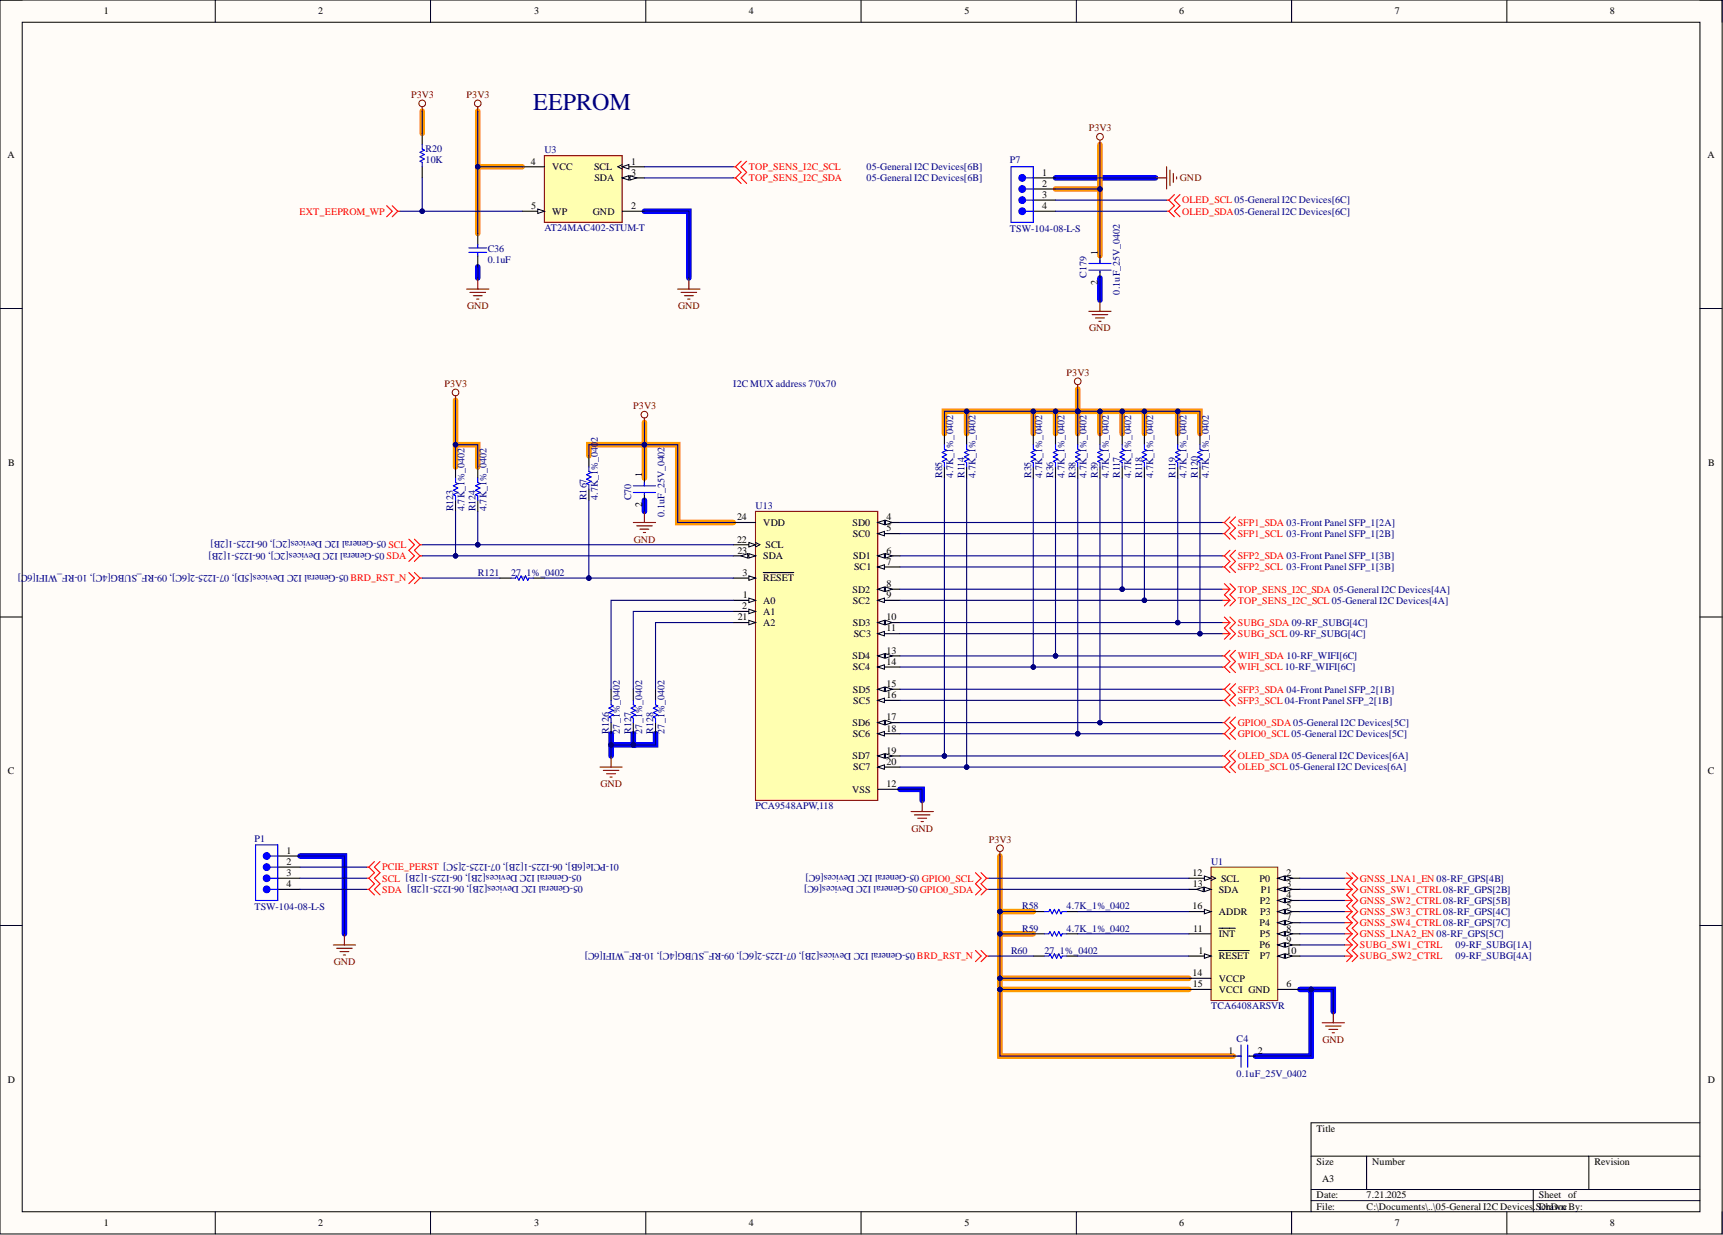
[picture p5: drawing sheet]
<svg xmlns="http://www.w3.org/2000/svg" width="393mm" height="282mm" viewBox="0 0 393 282" stroke-linecap="round" stroke-linejoin="round" font-family="sans-serif">
<defs><g id="words">
<text font-size="5.5" fill="#000080" x="121.8" y="25.2">EEPROM</text>
<g font-size="2.3">
<text x="23.7" y="3.3">1</text>
<text x="72.6" y="3.3">2</text>
<text x="121.9" y="3.3">3</text>
<text x="171" y="3.3">4</text>
<text x="220.2" y="3.3">5</text>
<text x="269.2" y="3.3">6</text>
<text x="318.4" y="3.3">7</text>
<text x="367.5" y="3.3">8</text>
<text x="1.7" y="35.9">A</text>
<text x="389.8" y="35.9">A</text>
<text x="121.2" y="37.6">4</text>
<text x="126.1" y="38.8">VCC</text>
<text x="135.6" y="38.8">SCL</text>
<text x="135.7" y="41.4">SDA</text>
<text x="144.1" y="37.6">1</text>
<text x="144.1" y="40.1">3</text>
<text x="237.9" y="40.1">1</text>
<text x="121.2" y="47.7">5</text>
<text x="144.1" y="47.7">2</text>
<text x="237.9" y="42.6">2</text>
<text x="237.9" y="45.2">3</text>
<text x="237.9" y="47.7">4</text>
<text x="126.1" y="49">WP</text>
<text x="135.4" y="49">GND</text>
<text x="250.6" y="58.1" transform="rotate(-90 250.6 58.1)">1</text>
<text x="250.6" y="65" transform="rotate(-90 250.6 65)">2</text>
<text x="1.9" y="106.4">B</text>
<text x="389.9" y="106.4">B</text>
<text x="146.6" y="108.9" transform="rotate(-90 146.6 108.9)">1</text>
<text x="146.6" y="115.7" transform="rotate(-90 146.6 115.7)">2</text>
<text x="168.3" y="118.7">24</text>
<text x="202.4" y="118.7">4</text>
<text x="168.3" y="123.8">22</text>
<text x="174.3" y="120">VDD</text>
<text x="174.8" y="125.1">SCL</text>
<text x="194.6" y="120">SD0</text>
<text x="194.7" y="122.6">SC0</text>
<text x="202.4" y="121.3">5</text>
<text x="168.3" y="126.4">23</text>
<text x="169.5" y="131.4">3</text>
<text x="174.3" y="127.6">SDA</text>
<text x="194.8" y="127.6">SD1</text>
<text x="195" y="130.2">SC1</text>
<text x="202.4" y="126.4">6</text>
<text x="202.4" y="128.9">7</text>
<text x="169.6" y="136.5">1</text>
<text x="174.3" y="132.7">RESET</text>
<text x="174.3" y="137.8">A0</text>
<text x="194.6" y="135.2">SD2</text>
<text x="194.7" y="137.8">SC2</text>
<text x="202.4" y="134">8</text>
<text x="202.4" y="136.5">9</text>
<text x="168.4" y="141.6">21</text>
<text x="169.4" y="139">2</text>
<text x="174.3" y="140.3">A1</text>
<text x="174.3" y="142.9">A2</text>
<text x="194.7" y="142.9">SD3</text>
<text x="202.4" y="141.6">10</text>
<text x="194.9" y="145.4">SC3</text>
<text x="202.4" y="149.2">13</text>
<text x="202.4" y="144.1">11</text>
<text x="194.6" y="150.5">SD4</text>
<text x="194.7" y="153">SC4</text>
<text x="202.4" y="151.7">14</text>
<text x="194.7" y="158.1">SD5</text>
<text x="194.8" y="160.6">SC5</text>
<text x="202.4" y="156.8">15</text>
<text x="202.4" y="159.3">16</text>
<text x="194.6" y="165.7">SD6</text>
<text x="202.4" y="164.4">17</text>
<text x="202.4" y="167">18</text>
<text x="194.6" y="173.3">SD7</text>
<text x="194.7" y="168.2">SC6</text>
<text x="202.4" y="172">19</text>
<text x="1.8" y="176.8">C</text>
<text x="194.8" y="175.8">SC7</text>
<text x="202.4" y="174.6">20</text>
<text x="202.4" y="179.6">12</text>
<text x="389.9" y="176.8">C</text>
<text x="194.5" y="180.9">VSS</text>
<text x="65.4" y="194.9">1</text>
<text x="65.4" y="197.4">2</text>
<text x="65.4" y="199.9">3</text>
<text x="65.4" y="202.5">4</text>
<text x="272.2" y="199.9">12</text>
<text x="272.3" y="202.5">13</text>
<text x="278.3" y="203.7">SDA</text>
<text x="278.8" y="201.2">SCL</text>
<text x="287.6" y="201.2">P0</text>
<text x="287.8" y="203.7">P1</text>
<text x="293.7" y="199.9">2</text>
<text x="293.7" y="202.5">3</text>
<text x="272.2" y="207.6">16</text>
<text x="278.3" y="208.8">ADDR</text>
<text x="287.6" y="206.3">P2</text>
<text x="287.7" y="208.8">P3</text>
<text x="293.7" y="205">4</text>
<text x="293.7" y="207.6">5</text>
<text x="272.4" y="212.6">11</text>
<text x="278.3" y="213.9">INT</text>
<text x="287.6" y="211.4">P4</text>
<text x="287.6" y="213.9">P5</text>
<text x="293.7" y="210.1">7</text>
<text x="293.7" y="212.6">8</text>
<text x="293.7" y="215.2">9</text>
<text x="273.6" y="217.7">1</text>
<text x="278.3" y="219">RESET</text>
<text x="287.6" y="216.4">P6</text>
<text x="287.6" y="219">P7</text>
<text x="293.7" y="217.7">10</text>
<text x="272.2" y="222.8">14</text>
<text x="272.3" y="225.3">15</text>
<text x="278.3" y="224">VCCP</text>
<text x="278.3" y="226.6">VCCI GND</text>
<text x="293.7" y="225.3">6</text>
<text x="280.4" y="240.5">1</text>
<text x="287.1" y="240.5">2</text>
<text x="1.8" y="247.2">D</text>
<text x="389.9" y="247.2">D</text>
<text x="300.6" y="258.3">Title</text>
<text x="300.6" y="265.9">Size</text>
<text x="301.8" y="269.7">A3</text>
<text x="313.3" y="265.9">Number</text>
<text x="364" y="265.9">Revision</text>
<text x="300.6" y="273.5">Date:</text>
<text x="312" y="273.5">7.21.2025</text>
<text x="351.3" y="273.5">Sheet of</text>
<text x="23.7" y="279.9">1</text>
<text x="72.6" y="279.9">2</text>
<text x="121.9" y="279.9">3</text>
<text x="171" y="279.9">4</text>
<text x="220.2" y="279.9">5</text>
<text x="269.2" y="279.9">6</text>
<text x="300.6" y="276.1">File:</text>
<text x="312" y="276.1">C:\Documents\..\05-General I2C Devices.SchDocBy:</text>
<text x="318.4" y="279.9">7</text>
<text x="351.3" y="276.1">Drawn</text>
<text x="367.5" y="279.9">8</text>
</g>
<g font-size="2.3" fill="#800000">
<text x="93.8" y="22.3">P3V3</text>
<text x="106.5" y="22.3">P3V3</text>
<text x="248.6" y="29.9">P3V3</text>
<text x="269.4" y="41.4">GND</text>
<text x="106.6" y="70.5">GND</text>
<text x="154.8" y="70.5">GND</text>
<text x="248.7" y="75.6">GND</text>
<text x="101.5" y="88.3">P3V3</text>
<text x="243.5" y="85.8">P3V3</text>
<text x="144.6" y="93.4">P3V3</text>
<text x="144.7" y="123.8">GND</text>
<text x="137.1" y="179.6">GND</text>
<text x="208.1" y="189.8">GND</text>
<text x="225.7" y="192.3">P3V3</text>
<text x="76.2" y="220.2">GND</text>
<text x="301.9" y="238">GND</text>
</g>
<g font-size="2.3" fill="#000080">
<text x="97.1" y="34.8">R20</text>
<text x="124.3" y="35">U3</text>
<text x="97.1" y="37.3">10K</text>
<text x="197.8" y="41.4">05-General I2C Devices[6B]</text>
<text x="197.8" y="38.8">05-General I2C Devices[6B]</text>
<text x="230.6" y="37.3">P7</text>
<text x="124.3" y="52.8">AT24MAC402-STUM-T</text>
<text x="230.6" y="53">TSW-104-08-L-S</text>
<text x="111.4" y="57.6">C36</text>
<text x="111.4" y="60.1">0.1uF</text>
<text x="248.1" y="63.4" transform="rotate(-90 248.1 63.4)">C179</text>
<text x="255.7" y="67.2" transform="rotate(-90 255.7 67.2)">0.1uF_25V_0402</text>
<text x="167.4" y="88.3">I2C MUX address 7'0x70</text>
<text x="136.5" y="100.9" transform="rotate(-90 136.5 100.9)">2</text>
<text x="215.1" y="109.1" transform="rotate(-90 215.1 109.1)">R85</text>
<text x="217.6" y="109.1" transform="rotate(-90 217.6 109.1)">4.7K_1%_0402</text>
<text x="220.2" y="109.1" transform="rotate(-90 220.2 109.1)">R114</text>
<text x="222.7" y="109.1" transform="rotate(-90 222.7 109.1)">4.7K_1%_0402</text>
<text x="235.4" y="109.1" transform="rotate(-90 235.4 109.1)">R35</text>
<text x="237.9" y="109.1" transform="rotate(-90 237.9 109.1)">4.7K_1%_0402</text>
<text x="240.5" y="109.1" transform="rotate(-90 240.5 109.1)">R36</text>
<text x="243" y="109.1" transform="rotate(-90 243 109.1)">4.7K_1%_0402</text>
<text x="245.5" y="109.1" transform="rotate(-90 245.5 109.1)">R38</text>
<text x="248.1" y="109.1" transform="rotate(-90 248.1 109.1)">4.7K_1%_0402</text>
<text x="250.6" y="109.1" transform="rotate(-90 250.6 109.1)">R39</text>
<text x="253.1" y="109.1" transform="rotate(-90 253.1 109.1)">4.7K_1%_0402</text>
<text x="255.7" y="109.1" transform="rotate(-90 255.7 109.1)">R117</text>
<text x="258.2" y="109.1" transform="rotate(-90 258.2 109.1)">4.7K_1%_0402</text>
<text x="260.7" y="109.1" transform="rotate(-90 260.7 109.1)">R118</text>
<text x="263.3" y="109.1" transform="rotate(-90 263.3 109.1)">4.7K_1%_0402</text>
<text x="268.4" y="109.1" transform="rotate(-90 268.4 109.1)">R119</text>
<text x="270.9" y="109.1" transform="rotate(-90 270.9 109.1)">4.7K_1%_0402</text>
<text x="273.4" y="109.1" transform="rotate(-90 273.4 109.1)">R120</text>
<text x="276" y="109.1" transform="rotate(-90 276 109.1)">4.7K_1%_0402</text>
<text x="103.5" y="116.7" transform="rotate(-90 103.5 116.7)">R123</text>
<text x="106" y="116.7" transform="rotate(-90 106 116.7)">4.7K_1%_0402</text>
<text x="108.6" y="116.7" transform="rotate(-90 108.6 116.7)">R124</text>
<text x="111.1" y="116.7" transform="rotate(-90 111.1 116.7)">4.7K_1%_0402</text>
<text x="133.9" y="114.2" transform="rotate(-90 133.9 114.2)">R167</text>
<text x="136.5" y="114.2" transform="rotate(-90 136.5 114.2)">4.7K_1%_040</text>
<text x="144.1" y="114.2" transform="rotate(-90 144.1 114.2)">C70</text>
<text x="151.7" y="118" transform="rotate(-90 151.7 118)">0.1uF_25V_0402</text>
<text x="172.5" y="116.2">U13</text>
<text x="88.2" y="123.6" transform="rotate(-180 88.2 123.6)">05-General I2C Devices[2C], 06-I225-1[2B]</text>
<text x="4.8" y="131.2" transform="rotate(-180 4.8 131.2)">]</text>
<text x="79.6" y="131.2" transform="rotate(-180 79.6 131.2)">05-General I2C Devices[5D], 07-I225-2[6C], 09-RF_SUBG[4C], 10-RF_WIFI[6C</text>
<text x="87.8" y="126.1" transform="rotate(-180 87.8 126.1)">05-General I2C Devices[2C], 06-I225-1[2B]</text>
<text x="109.1" y="131.4">R121</text>
<text x="116.7" y="131.4">27_1%_0402</text>
<text x="139" y="167.5" transform="rotate(-90 139 167.5)">R126</text>
<text x="141.5" y="167.5" transform="rotate(-90 141.5 167.5)">27_1%_0402</text>
<text x="144.1" y="167.5" transform="rotate(-90 144.1 167.5)">R127</text>
<text x="146.6" y="167.5" transform="rotate(-90 146.6 167.5)">27_1%_0402</text>
<text x="149.1" y="167.5" transform="rotate(-90 149.1 167.5)">R128</text>
<text x="151.7" y="167.5" transform="rotate(-90 151.7 167.5)">27_1%_0402</text>
<text x="172.5" y="184.7">PCA9548APW,118</text>
<text x="58.1" y="192.1">P1</text>
<text x="141.3" y="197.1" transform="rotate(-180 141.3 197.1)">01-PCIe[6B], 06-I225-1[2B], 07-I225-2[5C]</text>
<text x="276.5" y="197.4">U1</text>
<text x="132.7" y="199.7" transform="rotate(-180 132.7 199.7)">05-General I2C Devices[2B], 06-I225-1[2B]</text>
<text x="133.1" y="202.2" transform="rotate(-180 133.1 202.2)">05-General I2C Devices[2B], 06-I225-1[2B]</text>
<text x="209.5" y="202.2" transform="rotate(-180 209.5 202.2)">05-General I2C Devices[6C]</text>
<text x="209.9" y="199.7" transform="rotate(-180 209.9 199.7)">05-General I2C Devices[6C]</text>
<text x="58.1" y="207.8">TSW-104-08-L-S</text>
<text x="233.4" y="207.6">R58</text>
<text x="243.5" y="207.6">4.7K_1%_0402</text>
<text x="233.4" y="212.6">R59</text>
<text x="243.5" y="212.6">4.7K_1%_0402</text>
<text x="208.9" y="217.4" transform="rotate(-180 208.9 217.4)">05-General I2C Devices[2B], 07-I225-2[6C], 09-RF_SUBG[4C], 10-RF_WIFI[6C]</text>
<text x="230.8" y="217.7">R60</text>
<text x="238.4" y="217.7">27_1%_0402</text>
<text x="332.3" y="216.4">09-RF_SUBG[1A]</text>
<text x="332.3" y="219">09-RF_SUBG[4A]</text>
<text x="276.5" y="230.4">TCA6408ARSVR</text>
<text x="282.3" y="237.7">C4</text>
<text x="282.3" y="245.9">0.1uF_25V_0402</text>
</g>
<g font-size="2.3" fill="#f00">
<text x="171" y="41.4">TOP_SENS_I2C_SDA</text>
<text x="171" y="38.8">TOP_SENS_I2C_SCL</text>
<text x="269.9" y="46.4">OLED_SCL 05-General I2C Devices[6C]</text>
<text x="68.4" y="49">EXT_EEPROM_WP</text>
<text x="269.9" y="49">OLED_SDA05-General I2C Devices[6C]</text>
<text x="88.7" y="125.1">SCL</text>
<text x="282.6" y="120">SFP1_SDA 03-Front Panel SFP_1[2A]</text>
<text x="282.6" y="122.6">SFP1_SCL 03-Front Panel SFP_1[2B]</text>
<text x="88.3" y="127.6">SDA</text>
<text x="282.6" y="127.6">SFP2_SDA 03-Front Panel SFP_1[3B]</text>
<text x="282.6" y="130.2">SFP2_SCL 03-Front Panel SFP_1[3B]</text>
<text x="80" y="132.7">BRD_RST_N</text>
<text x="282.6" y="137.8">TOP_SENS_I2C_SCL 05-General I2C Devices[4A]</text>
<text x="282.6" y="135.2">TOP_SENS_I2C_SDA 05-General I2C Devices[4A]</text>
<text x="282.6" y="142.9">SUBG_SDA 09-RF_SUBG[4C]</text>
<text x="282.6" y="145.4">SUBG_SCL 09-RF_SUBG[4C]</text>
<text x="282.6" y="153">WIFI_SCL 10-RF_WIFI[6C]</text>
<text x="282.6" y="150.5">WIFI_SDA 10-RF_WIFI[6C]</text>
<text x="282.6" y="158.1">SFP3_SDA 04-Front Panel SFP_2[1B]</text>
<text x="282.6" y="160.6">SFP3_SCL 04-Front Panel SFP_2[1B]</text>
<text x="282.6" y="165.7">GPIO0_SDA 05-General I2C Devices[5C]</text>
<text x="282.6" y="168.2">GPIO0_SCL 05-General I2C Devices[5C]</text>
<text x="282.6" y="173.3">OLED_SDA 05-General I2C Devices[6A]</text>
<text x="282.6" y="175.8">OLED_SCL 05-General I2C Devices[6A]</text>
<text x="87.3" y="201.2">SCL</text>
<text x="87.3" y="203.7">SDA</text>
<text x="87.3" y="198.7">PCIE_PERST</text>
<text x="210" y="203.7">GPIO0_SDA</text>
<text x="210.4" y="201.2">GPIO0_SCL</text>
<text x="310.5" y="201.2">GNSS_LNA1_EN 08-RF_GPS[4B]</text>
<text x="310.5" y="203.7">GNSS_SW1_CTRL 08-RF_GPS[2B]</text>
<text x="310.5" y="206.3">GNSS_SW2_CTRL 08-RF_GPS[5B]</text>
<text x="310.5" y="208.8">GNSS_SW3_CTRL 08-RF_GPS[4C]</text>
<text x="310.5" y="211.4">GNSS_SW4_CTRL 08-RF_GPS[7C]</text>
<text x="310.5" y="213.9">GNSS_LNA2_EN 08-RF_GPS[5C]</text>
<text x="209.3" y="219">BRD_RST_N</text>
<text x="310.5" y="216.4">SUBG_SW1_CTRL</text>
<text x="310.5" y="219">SUBG_SW2_CTRL</text>
</g>
</g></defs>
<path d="M0 0h393.2v281.6h-393.2z" fill-rule="evenodd" fill="#fffcf8"/>
<path d="M0 0h393.2v281.6h-393.2z" fill="none" stroke="#000" stroke-width=".23"/>
<path d="M5.1 5.1h383v271.5h-383z" fill-rule="evenodd" fill="#fffcf8"/>
<g fill="none" stroke="#000" stroke-width=".23">
<path d="M0 0h5.1M5.1 5.1h383v271.5h-383zM49.1 0v5.1M98.3 0v5.1M147.4 0v5.1M196.6 0v5.1M245.7 0v5.1M294.9 0v5.1M344 0v5.1M388.1 0h5.1v5.1M0 70.4h5.1M388.1 70.4h5.1"/>
<path d="M0 140.8h5.1M388.1 140.8h5.1M0 211.2h5.1M388.1 211.2h5.1M388.1 256.3h-88.8v20.3M49.1 276.6v5M98.3 276.6v5M147.4 276.6v5M196.6 276.6v5M245.7 276.6v5M294.9 276.6v5M299.3 263.9h88.8"/>
<path d="M299.3 271.5h88.8M299.3 274h88.8M312 263.9v7.6M344 276.6v5M350 271.5v5.1M362.7 263.9v7.6M393.2 276.6v5"/>
</g>
<path d="M147.1 48.2h10.2v15.2M241 40.6h22.8M109.1 60.9v2.5M251.1 63.4v5.1M147.1 114.2v2.5M139.5 167.5v5M144.6 167.5v2.5h-5.1M149.7 167.5v2.5h-5.1M68.5 195.4h10.1v17.7M205.5 180.1h5v2.6M296.8 225.8h7.6v5.1M299.3 225.8v15.2h-12.7" fill="none" stroke="#00f" stroke-width="1.3"/>
<g fill="none" stroke="#f90" stroke-width="1.3">
<path d="M96.4 25.4v5.1M109.1 25.4v12.7h10.1M109.1 38.1v15.2M251.1 33v25.4M241 43.1h10.1M104 91.3v15.3M147.1 96.4v12.7M215.6 99v-5.1h58.3v5.1M220.7 93.9v5.1M235.9 93.9v5.1M241 93.9v5.1M246 88.8v10.2"/>
<path d="M251.1 93.9v5.1M256.2 93.9v5.1M261.3 93.9v5.1M268.9 93.9v5.1M104 101.5h5.1v5.1M134.4 104v-2.5h20.3v17.8h12.7M228.3 195.4v45.6h53.2M228.3 208.1h7.6M228.3 213.1h7.6M228.3 225.8h43.1M228.3 223.3h43.1"/>
</g>
<g fill="none" stroke="#000" stroke-width=".25">
<path d="M256.2 99v2.5M261.3 99v2.5M268.9 99v2.5M273.9 99v2.5M104 106.6v2.5M104 114.2v2.5M109.1 106.6v2.5M109.1 114.2v2.5M147.1 109.1v1.8M147.1 112.7v1.5M256.2 106.6v2.5M261.3 106.6v2.5"/>
<path d="M268.9 106.6v2.5M273.9 106.6v2.5M114.1 131.9h2.6M121.8 131.9h2.5M139.5 157.3v2.6M144.6 157.3v2.6M149.7 157.3v2.6M139.5 164.9v2.6M144.6 164.9v2.6M149.7 164.9v2.6"/>
</g>
<g fill="none" stroke="#00f" stroke-width=".25">
<path d="M104 109.1v1l.5 .3-1 .5 1 .5-1 .5 1 .5-1 .5 .5 .3v1M109.1 109.1v1l.5 .3-1 .5 1 .5-1 .5 1 .5-1 .5 .5 .3v1M144.6 110.9h5.1M144.6 112.4h5.1M147.1 110.1v.8M147.1 112.7v.2M256.2 101.5v1l.5 .3-1 .5 1 .5-1 .5 1 .5-1 .5 .5 .3v1M261.3 101.5v1l.5 .3-1.1 .5 1.1 .5-1.1 .5 1.1 .5-1.1 .5 .6 .3v1M268.9 101.5v1l.5 .3-1 .5 1 .5-1 .5 1 .5-1 .5 .5 .3v1M273.9 101.5v1l.5 .3-1 .5 1 .5-1 .5 1 .5-1 .5 .5 .3v1M116.7 131.9h1l.2-.5 .6 1 .5-1 .5 1 .5-1 .5 1 .2-.5h1.1M139.5 159.9v1l.5 .2-1 .5 1 .5-1 .5 1 .5-1 .6 .5 .2v1"/>
<path d="M144.6 159.9v1l.5 .2-1 .5 1 .5-1 .5 1 .5-1 .6 .5 .2v1M149.7 159.9v1l.5 .2-1.1 .5 1.1 .5-1.1 .5 1.1 .5-1.1 .6 .6 .2v1"/>
</g>
<g fill="none" stroke="#800000" stroke-width=".25">
<path d="M104 90.3v1M147.1 95.4v1M246 87.8v1M144.6 119.3h5.1M147.1 116.7v2.6M145.3 120h3.6M146.1 120.8h2M146.9 121.5h.5M137 175.1h5M137.7 175.8h3.6M138.5 176.6h2M139.3 177.4h.5"/>
<path d="M139.5 172.5v2.6M208 185.2h5.1M208.8 186h3.5M209.5 186.7h2M210.3 187.5h.5M210.5 182.7v2.5"/>
</g>
<g fill="none" stroke="#800000" stroke-width=".23">
<circle cx="104" cy="89.6" r=".76"/>
<circle cx="147.1" cy="94.6" r=".76"/>
<circle cx="246" cy="87" r=".76"/>
</g>
<g fill="none" stroke="#f00" stroke-width=".25">
<path d="M93.3 123.1l1.3 1.2-1.3 1.3 1.3 1.3-1.3 1.2M94.6 123.1l1.3 1.2M95.9 124.3l-1.3 1.3 1.3 1.3M95.9 124.3h.5M95.9 126.9l-1.3 1.2M95.9 126.9h.5M279 137h1.8M279 134.5h1.8M279.5 133.2l1.3 1.3M280.8 137l-1.3 1.3M280.8 134.5l-1.3 1.2 1.3 1.3M280.8 133.2l1.3 1.3-1.3 1.2 1.3 1.3-1.3 1.3"/>
<path d="M279 144.6h1.8M279 142.1h1.8M279.5 140.8l1.3 1.3M280.8 144.6l-1.3 1.3M280.8 142.1l-1.3 1.3 1.3 1.2M280.8 140.8l1.3 1.3-1.3 1.3 1.3 1.2-1.3 1.3"/>
</g>
<path d="M124.3 35.5h17.7v15.3h-17.7z" fill-rule="evenodd" fill="#ffffb0"/>
<path d="M124.3 35.5h17.7v15.3h-17.7z" fill="none" stroke="#800000" stroke-width=".25"/>
<path d="M119.2 38.1h5.1M142 38.1h5.1" fill="none" stroke="#000" stroke-width=".25"/>
<path d="M142 38.1l1.6-.5v1z" fill="#f8fcff"/>
<path d="M142 38.1l1.6-.5v1zM142 37.6l-1 .5 1 .5" fill="none" stroke="#000" stroke-width=".23"/>
<path d="M142 40.6h5.1" fill="none" stroke="#000" stroke-width=".25"/>
<path d="M142 40.6l1.6-.5v1z" fill="#f8fcff"/>
<path d="M142 40.6l1.6-.5v1z" fill="none" stroke="#000" stroke-width=".23"/>
<path d="M143.8 40.1l1.5 .5-1.5 .5z" fill="#f8fcff"/>
<path d="M143.8 40.1l1.5 .5-1.5 .5z" fill="none" stroke="#000" stroke-width=".23"/>
<path d="M119.2 48.2h5.1" fill="none" stroke="#000" stroke-width=".25"/>
<path d="M122.8 47.7l1.5 .5-1.5 .5z" fill="#f8fcff"/>
<path d="M122.8 47.7l1.5 .5-1.5 .5z" fill="none" stroke="#000" stroke-width=".23"/>
<path d="M96.4 30.5v2.5M96.4 38.1v2.5M109.1 53.3v2.5M109.1 58.4v2.5M142 48.2h5.1M134.4 104v2.6M134.4 111.6v2.6" fill="none" stroke="#000" stroke-width=".25"/>
<g fill="none" stroke="#f00" stroke-width=".25">
<path d="M167.4 38.1h.5M167.9 38.1l1.3 1.2-1.3 1.3M169.2 36.8l-1.3 1.3M170.5 36.8l-1.3 1.3 1.3 1.2-1.3 1.3 1.3 1.3M88.3 46.9l1.2 1.3-1.2 1.3M89.5 46.9l1.3 1.3M90.8 48.2l-1.3 1.3M90.8 48.2h.5M167.4 40.6h.5M167.9 40.6l1.3 1.3M279 119.3h.5M279.5 119.3l1.3 1.2-1.3 1.3"/>
<path d="M280.8 118l-1.3 1.3M282.1 118l-1.3 1.3 1.3 1.2-1.3 1.3 1.3 1.3M279 121.8h.5M279 126.9h.5M279 129.4h.5M279.5 121.8l1.3 1.3M279.5 126.9l1.3 1.2-1.3 1.3M279.5 129.4l1.3 1.3M280.8 125.6l-1.3 1.3M282.1 125.6l-1.3 1.3 1.3 1.2-1.3 1.3 1.3 1.3"/>
</g>
<g fill="none" stroke="#800000" stroke-width=".23">
<circle cx="96.4" cy="23.6" r=".76"/>
<circle cx="109.1" cy="23.6" r=".76"/>
</g>
<path d="M96.4 24.4v1M109.1 24.4v1M106.5 66h5.1M107.3 66.7h3.5M108.1 67.5h2M108.8 68.3h.5M109.1 63.4v2.6M154.7 66h5.1M155.5 66.7h3.5M156.2 67.5h2.1M157 68.3h.5M157.3 63.4v2.6" fill="none" stroke="#800000" stroke-width=".25"/>
<path d="M96.4 33v1l.5 .3-1 .5 1 .5-1 .5 1 .5-1 .5 .5 .2v1.1M107 56.6h4.1M107 57.6h4.1M109.1 55.8v.8M109.1 57.6v.8M134.4 106.6v1l.5 .2-1 .5 1 .6-1 .5 1 .5-1 .5 .5 .2v1" fill="none" stroke="#00f" stroke-width=".25"/>
<path d="M172.5 116.7h27.9v66h-27.9z" fill-rule="evenodd" fill="#ffffb0"/>
<path d="M172.5 116.7h27.9v66h-27.9z" fill="none" stroke="#800000" stroke-width=".25"/>
<path d="M167.4 119.3h5.1M200.4 119.3h5.1" fill="none" stroke="#000" stroke-width=".25"/>
<path d="M200.4 119.3l1.5-.6v1.1z" fill="#f8fcff"/>
<path d="M200.4 119.3l1.5-.6v1.1z" fill="none" stroke="#000" stroke-width=".23"/>
<path d="M202.2 118.7l1.5 .6-1.5 .5z" fill="#f8fcff"/>
<path d="M202.2 118.7l1.5 .6-1.5 .5z" fill="none" stroke="#000" stroke-width=".23"/>
<path d="M200.4 126.9h5.1" fill="none" stroke="#000" stroke-width=".25"/>
<path d="M200.4 126.9l1.5-.5v1z" fill="#f8fcff"/>
<path d="M200.4 126.9l1.5-.5v1z" fill="none" stroke="#000" stroke-width=".23"/>
<path d="M202.2 126.4l1.5 .5-1.5 .5z" fill="#f8fcff"/>
<path d="M202.2 126.4l1.5 .5-1.5 .5z" fill="none" stroke="#000" stroke-width=".23"/>
<path d="M200.4 134.5h5.1" fill="none" stroke="#000" stroke-width=".25"/>
<path d="M200.4 134.5l1.5-.5v1z" fill="#f8fcff"/>
<path d="M200.4 134.5l1.5-.5v1z" fill="none" stroke="#000" stroke-width=".23"/>
<path d="M202.2 134l1.5 .5-1.5 .5z" fill="#f8fcff"/>
<path d="M202.2 134l1.5 .5-1.5 .5z" fill="none" stroke="#000" stroke-width=".23"/>
<path d="M200.4 142.1h5.1" fill="none" stroke="#000" stroke-width=".25"/>
<path d="M200.4 142.1l1.5-.5v1z" fill="#f8fcff"/>
<path d="M200.4 142.1l1.5-.5v1z" fill="none" stroke="#000" stroke-width=".23"/>
<path d="M202.2 141.6l1.5 .5-1.5 .5z" fill="#f8fcff"/>
<path d="M202.2 141.6l1.5 .5-1.5 .5z" fill="none" stroke="#000" stroke-width=".23"/>
<path d="M200.4 149.7h5.1" fill="none" stroke="#000" stroke-width=".25"/>
<path d="M200.4 149.7l1.5-.5v1z" fill="#f8fcff"/>
<path d="M200.4 149.7l1.5-.5v1z" fill="none" stroke="#000" stroke-width=".23"/>
<path d="M202.2 149.2l1.5 .5-1.5 .5z" fill="#f8fcff"/>
<path d="M202.2 149.2l1.5 .5-1.5 .5z" fill="none" stroke="#000" stroke-width=".23"/>
<path d="M200.4 157.3h5.1" fill="none" stroke="#000" stroke-width=".25"/>
<path d="M200.4 157.3l1.5-.5v1z" fill="#f8fcff"/>
<path d="M200.4 157.3l1.5-.5v1z" fill="none" stroke="#000" stroke-width=".23"/>
<path d="M202.2 156.8l1.5 .5-1.5 .5z" fill="#f8fcff"/>
<path d="M202.2 156.8l1.5 .5-1.5 .5z" fill="none" stroke="#000" stroke-width=".23"/>
<path d="M200.4 164.9h5.1" fill="none" stroke="#000" stroke-width=".25"/>
<path d="M200.4 164.9l1.5-.5v1z" fill="#f8fcff"/>
<path d="M200.4 164.9l1.5-.5v1z" fill="none" stroke="#000" stroke-width=".23"/>
<path d="M202.2 164.4l1.5 .5-1.5 .5z" fill="#f8fcff"/>
<path d="M202.2 164.4l1.5 .5-1.5 .5z" fill="none" stroke="#000" stroke-width=".23"/>
<path d="M200.4 172.5h5.1" fill="none" stroke="#000" stroke-width=".25"/>
<path d="M200.4 172.5l1.5-.5v1z" fill="#f8fcff"/>
<path d="M200.4 172.5l1.5-.5v1z" fill="none" stroke="#000" stroke-width=".23"/>
<path d="M202.2 172l1.5 .5-1.5 .5z" fill="#f8fcff"/>
<path d="M202.2 172l1.5 .5-1.5 .5z" fill="none" stroke="#000" stroke-width=".23"/>
<path d="M200.4 121.8h5.1" fill="none" stroke="#000" stroke-width=".25"/>
<path d="M200.4 121.8l1.5-.5v1z" fill="#f8fcff"/>
<path d="M200.4 121.8l1.5-.5v1z" fill="none" stroke="#000" stroke-width=".23"/>
<path d="M200.4 129.4h5.1" fill="none" stroke="#000" stroke-width=".25"/>
<path d="M200.4 129.4l1.5-.5v1z" fill="#f8fcff"/>
<path d="M200.4 129.4l1.5-.5v1z" fill="none" stroke="#000" stroke-width=".23"/>
<path d="M200.4 137h5.1" fill="none" stroke="#000" stroke-width=".25"/>
<path d="M200.4 137l1.5-.5v1z" fill="#f8fcff"/>
<path d="M200.4 137l1.5-.5v1z" fill="none" stroke="#000" stroke-width=".23"/>
<path d="M200.4 144.6h5.1" fill="none" stroke="#000" stroke-width=".25"/>
<path d="M200.4 144.6l1.5-.5v1z" fill="#f8fcff"/>
<path d="M200.4 144.6l1.5-.5v1z" fill="none" stroke="#000" stroke-width=".23"/>
<path d="M200.4 152.2h5.1" fill="none" stroke="#000" stroke-width=".25"/>
<path d="M200.4 152.2l1.5-.5v1z" fill="#f8fcff"/>
<path d="M200.4 152.2l1.5-.5v1z" fill="none" stroke="#000" stroke-width=".23"/>
<path d="M200.4 159.9h5.1" fill="none" stroke="#000" stroke-width=".25"/>
<path d="M200.4 159.9l1.5-.6v1.1z" fill="#f8fcff"/>
<path d="M200.4 159.9l1.5-.6v1.1z" fill="none" stroke="#000" stroke-width=".23"/>
<path d="M200.4 167.5h5.1" fill="none" stroke="#000" stroke-width=".25"/>
<path d="M200.4 167.5l1.5-.5v1z" fill="#f8fcff"/>
<path d="M200.4 167.5l1.5-.5v1z" fill="none" stroke="#000" stroke-width=".23"/>
<path d="M200.4 175.1h5.1" fill="none" stroke="#000" stroke-width=".25"/>
<path d="M200.4 175.1l1.5-.5v1z" fill="#f8fcff"/>
<path d="M200.4 175.1l1.5-.5v1z" fill="none" stroke="#000" stroke-width=".23"/>
<path d="M167.4 131.9h5.1" fill="none" stroke="#000" stroke-width=".25"/>
<path d="M171 131.4l1.5 .5-1.5 .5z" fill="#f8fcff"/>
<path d="M171 131.4l1.5 .5-1.5 .5z" fill="none" stroke="#000" stroke-width=".23"/>
<path d="M167.4 137h5.1M174.3 130.7h6.9" fill="none" stroke="#000" stroke-width=".25"/>
<path d="M171 136.5l1.5 .5-1.5 .5z" fill="#f8fcff"/>
<path d="M171 136.5l1.5 .5-1.5 .5z" fill="none" stroke="#000" stroke-width=".23"/>
<path d="M167.4 139.6h5.1" fill="none" stroke="#000" stroke-width=".25"/>
<path d="M171 139l1.5 .6-1.5 .5z" fill="#f8fcff"/>
<path d="M171 139l1.5 .6-1.5 .5z" fill="none" stroke="#000" stroke-width=".23"/>
<path d="M167.4 142.1h5.1" fill="none" stroke="#000" stroke-width=".25"/>
<path d="M171 141.6l1.5 .5-1.5 .5z" fill="#f8fcff"/>
<path d="M171 141.6l1.5 .5-1.5 .5z" fill="none" stroke="#000" stroke-width=".23"/>
<path d="M167.4 124.3h5.1" fill="none" stroke="#000" stroke-width=".25"/>
<path d="M171 123.8l1.5 .5-1.5 .5z" fill="#f8fcff"/>
<path d="M171 123.8l1.5 .5-1.5 .5zM172.5 123.8l1 .5-1 .5" fill="none" stroke="#000" stroke-width=".23"/>
<path d="M167.4 126.9h5.1" fill="none" stroke="#000" stroke-width=".25"/>
<path d="M171 126.4l1.5 .5-1.5 .5z" fill="#f8fcff"/>
<path d="M171 126.4l1.5 .5-1.5 .5z" fill="none" stroke="#000" stroke-width=".23"/>
<path d="M169.2 126.9l1.5-.5v1z" fill="#f8fcff"/>
<path d="M169.2 126.9l1.5-.5v1z" fill="none" stroke="#000" stroke-width=".23"/>
<path d="M235.9 40.6h5.1M235.9 43.1h5.1M235.9 45.7h5.1M235.9 48.2h5.1M200.4 180.1h5.1" fill="none" stroke="#000" stroke-width=".25"/>
<g fill="none" stroke="#f00" stroke-width=".25">
<path d="M279 152.2h.5M279 149.7h.5M279 157.3h.5M279 159.9h.5M279.5 152.2l1.3 1.3M279.5 149.7l1.3 1.3-1.3 1.2M279.5 157.3l1.3 1.3-1.3 1.3M279.5 159.9l1.3 1.2M280.8 148.4l-1.3 1.3M280.8 156l-1.3 1.3M282.1 148.4l-1.3 1.3 1.3 1.3-1.3 1.2 1.3 1.3M282.1 156l-1.3 1.3 1.3 1.3-1.3 1.3 1.3 1.2"/>
<path d="M279 164.9h.5M279 167.5h.5M279.5 164.9l1.3 1.3-1.3 1.3M279.5 167.5l1.3 1.2M280.8 163.7l-1.3 1.2M282.1 163.7l-1.3 1.2 1.3 1.3-1.3 1.3 1.3 1.2"/>
</g>
<path d="M234.1 40.6h1.8" fill="none" stroke="#00f" stroke-width=".25"/>
<circle cx="233.4" cy="40.6" r=".76" fill="#00f"/>
<g fill="none" stroke="#00f" stroke-width=".25">
<path d="M230.8 38.1h5.1v12.7h-5.1zM234.1 43.1h1.8"/>
<circle cx="233.4" cy="40.6" r=".76"/>
</g>
<circle cx="233.4" cy="43.1" r=".76" fill="#00f"/>
<g fill="none" stroke="#00f" stroke-width=".25">
<path d="M234.1 45.7h1.8M234.1 48.2h1.8"/>
<circle cx="233.4" cy="43.1" r=".76"/>
</g>
<circle cx="233.4" cy="45.7" r=".76" fill="#00f"/>
<circle cx="233.4" cy="45.7" r=".76" fill="none" stroke="#00f" stroke-width=".25"/>
<circle cx="233.4" cy="48.2" r=".76" fill="#00f"/>
<g fill="none" stroke="#00f" stroke-width=".25">
<path d="M251.1 59.4v.7M248.6 60.1h5M248.6 61.7h5M251.1 61.9v.3M215.6 101.5v1l.5 .3-1 .5 1 .5-1 .5 1 .5-1 .5 .5 .3v1M220.7 101.5v1l.5 .3-1 .5 1 .5-1 .5 1 .5-1 .5 .5 .3v1"/>
<circle cx="233.4" cy="48.2" r=".76"/>
</g>
<circle cx="251.1" cy="31.2" r=".76" fill="none" stroke="#800000" stroke-width=".23"/>
<path d="M251.1 32v1M266.3 38.1v5M267.1 38.8v3.6M267.9 39.6v2M263.8 40.6h2.5M268.6 40.3v.6M248.6 71h5M249.3 71.8h3.6M250.1 72.6h2M250.9 73.3h.5M251.1 68.5v2.5" fill="none" stroke="#800000" stroke-width=".25"/>
<path d="M251.1 58.4v1.7M251.1 61.9v1.5M215.6 99v2.5M220.7 99v2.5M215.6 106.6v2.5M220.7 106.6v2.5" fill="none" stroke="#000" stroke-width=".25"/>
<g fill="none" stroke="#f00" stroke-width=".25">
<path d="M266.3 45.7h.5M266.3 48.2h.5M266.8 45.7l1.3 1.2-1.3 1.3M266.8 48.2l1.3 1.3M268.1 44.4l-1.3 1.3M269.4 44.4l-1.3 1.3 1.3 1.2-1.3 1.3 1.3 1.3M93.3 130.7l1.3 1.2-1.3 1.3M94.6 130.7l1.3 1.2M95.9 131.9l-1.3 1.3M95.9 131.9h.5M279 172.5h.5M279 175.1h.5"/>
<path d="M279.5 172.5l1.3 1.3-1.3 1.3M279.5 175.1l1.3 1.2M280.8 171.3l-1.3 1.2M282.1 171.3l-1.3 1.2 1.3 1.3-1.3 1.3 1.3 1.2"/>
</g>
<path d="M276.5 197.9h15.2v30.5h-15.2z" fill-rule="evenodd" fill="#ffffb0"/>
<path d="M276.5 197.9h15.2v30.5h-15.2z" fill="none" stroke="#800000" stroke-width=".23"/>
<path d="M271.4 218.2h5.1" fill="none" stroke="#000" stroke-width=".25"/>
<path d="M275 217.7l1.5 .5-1.5 .5z" fill="#f8fcff"/>
<path d="M275 217.7l1.5 .5-1.5 .5z" fill="none" stroke="#000" stroke-width=".23"/>
<path d="M278.3 216.9h6.9M291.7 200.4h5.1" fill="none" stroke="#000" stroke-width=".25"/>
<path d="M291.7 200.4l1.5-.5v1.1z" fill="#f8fcff"/>
<path d="M291.7 200.4l1.5-.5v1.1z" fill="none" stroke="#000" stroke-width=".23"/>
<path d="M293.5 199.9l1.5 .5-1.5 .6z" fill="#f8fcff"/>
<path d="M293.5 199.9l1.5 .5-1.5 .6z" fill="none" stroke="#000" stroke-width=".23"/>
<path d="M291.7 203h5.1" fill="none" stroke="#000" stroke-width=".25"/>
<path d="M291.7 203l1.5-.5v1z" fill="#f8fcff"/>
<path d="M291.7 203l1.5-.5v1z" fill="none" stroke="#000" stroke-width=".23"/>
<path d="M293.5 202.5l1.5 .5-1.5 .5z" fill="#f8fcff"/>
<path d="M293.5 202.5l1.5 .5-1.5 .5z" fill="none" stroke="#000" stroke-width=".23"/>
<path d="M291.7 205.5h5.1" fill="none" stroke="#000" stroke-width=".25"/>
<path d="M291.7 205.5l1.5-.5v1z" fill="#f8fcff"/>
<path d="M291.7 205.5l1.5-.5v1z" fill="none" stroke="#000" stroke-width=".23"/>
<path d="M293.5 205l1.5 .5-1.5 .5z" fill="#f8fcff"/>
<path d="M293.5 205l1.5 .5-1.5 .5z" fill="none" stroke="#000" stroke-width=".23"/>
<path d="M291.7 208.1h5.1" fill="none" stroke="#000" stroke-width=".25"/>
<path d="M291.7 208.1l1.5-.5v1z" fill="#f8fcff"/>
<path d="M291.7 208.1l1.5-.5v1z" fill="none" stroke="#000" stroke-width=".23"/>
<path d="M293.5 207.6l1.5 .5-1.5 .5z" fill="#f8fcff"/>
<path d="M293.5 207.6l1.5 .5-1.5 .5z" fill="none" stroke="#000" stroke-width=".23"/>
<path d="M291.7 210.6h5.1M291.7 225.8h5.1" fill="none" stroke="#000" stroke-width=".25"/>
<path d="M291.7 210.6l1.5-.5v1z" fill="#f8fcff"/>
<path d="M291.7 210.6l1.5-.5v1z" fill="none" stroke="#000" stroke-width=".23"/>
<path d="M293.5 210.1l1.5 .5-1.5 .5z" fill="#f8fcff"/>
<path d="M293.5 210.1l1.5 .5-1.5 .5z" fill="none" stroke="#000" stroke-width=".23"/>
<path d="M291.7 213.1h5.1" fill="none" stroke="#000" stroke-width=".25"/>
<path d="M291.7 213.1l1.5-.5v1z" fill="#f8fcff"/>
<path d="M291.7 213.1l1.5-.5v1z" fill="none" stroke="#000" stroke-width=".23"/>
<path d="M293.5 212.6l1.5 .5-1.5 .5z" fill="#f8fcff"/>
<path d="M293.5 212.6l1.5 .5-1.5 .5z" fill="none" stroke="#000" stroke-width=".23"/>
<path d="M291.7 215.7h5.1" fill="none" stroke="#000" stroke-width=".25"/>
<path d="M291.7 215.7l1.5-.5v1z" fill="#f8fcff"/>
<path d="M291.7 215.7l1.5-.5v1z" fill="none" stroke="#000" stroke-width=".23"/>
<path d="M293.5 215.2l1.5 .5-1.5 .5z" fill="#f8fcff"/>
<path d="M293.5 215.2l1.5 .5-1.5 .5z" fill="none" stroke="#000" stroke-width=".23"/>
<path d="M291.7 218.2h5.1" fill="none" stroke="#000" stroke-width=".25"/>
<path d="M291.7 218.2l1.5-.5v1z" fill="#f8fcff"/>
<path d="M291.7 218.2l1.5-.5v1z" fill="none" stroke="#000" stroke-width=".23"/>
<path d="M293.5 217.7l1.5 .5-1.5 .5z" fill="#f8fcff"/>
<path d="M293.5 217.7l1.5 .5-1.5 .5z" fill="none" stroke="#000" stroke-width=".23"/>
<path d="M271.4 213.1h5.1M271.4 200.4h5.1M278.3 211.9h3.7" fill="none" stroke="#000" stroke-width=".25"/>
<path d="M275 199.9l1.5 .5-1.5 .6z" fill="#f8fcff"/>
<path d="M275 199.9l1.5 .5-1.5 .6zM276.5 199.9l1 .5-1 .6" fill="none" stroke="#000" stroke-width=".23"/>
<path d="M271.4 203h5.1" fill="none" stroke="#000" stroke-width=".25"/>
<path d="M275 202.5l1.5 .5-1.5 .5z" fill="#f8fcff"/>
<path d="M275 202.5l1.5 .5-1.5 .5z" fill="none" stroke="#000" stroke-width=".23"/>
<path d="M273.2 203l1.5-.5v1z" fill="#f8fcff"/>
<path d="M273.2 203l1.5-.5v1z" fill="none" stroke="#000" stroke-width=".23"/>
<path d="M271.4 208.1h5.1M271.4 223.3h5.1M271.4 225.8h5.1" fill="none" stroke="#000" stroke-width=".25"/>
<path d="M275 207.6l1.5 .5-1.5 .5z" fill="#f8fcff"/>
<path d="M275 207.6l1.5 .5-1.5 .5z" fill="none" stroke="#000" stroke-width=".23"/>
<path d="M144.6 167.5v2.5h-5.1" fill="none" stroke="#000080" stroke-width=".25"/>
<circle cx="139.5" cy="170" r=".51" fill="#000080"/>
<circle cx="139.5" cy="170" r=".51" fill="none" stroke="#000080" stroke-width=".23"/>
<circle cx="144.6" cy="170" r=".51" fill="#000080"/>
<circle cx="144.6" cy="170" r=".51" fill="none" stroke="#000080" stroke-width=".23"/>
<path d="M149.7 167.5v2.5h-5.1" fill="none" stroke="#000080" stroke-width=".25"/>
<circle cx="144.6" cy="170" r=".51" fill="#000080"/>
<circle cx="144.6" cy="170" r=".51" fill="none" stroke="#000080" stroke-width=".23"/>
<path d="M104 101.5h5.1v5.1M147.1 114.2v2.5M96.4 131.9h17.7" fill="none" stroke="#000080" stroke-width=".25"/>
<circle cx="104" cy="101.5" r=".51" fill="#000080"/>
<circle cx="104" cy="101.5" r=".51" fill="none" stroke="#000080" stroke-width=".23"/>
<path d="M109.1 116.7v7.6" fill="none" stroke="#000080" stroke-width=".25"/>
<circle cx="109.1" cy="124.3" r=".51" fill="#000080"/>
<circle cx="109.1" cy="124.3" r=".51" fill="none" stroke="#000080" stroke-width=".23"/>
<path d="M109.1 25.4v12.7h10.1M147.1 38.1h20.3M147.1 48.2h10.2v15.2M147.1 40.6h20.3" fill="none" stroke="#000080" stroke-width=".25"/>
<circle cx="109.1" cy="38.1" r=".51" fill="#000080"/>
<circle cx="109.1" cy="38.1" r=".51" fill="none" stroke="#000080" stroke-width=".23"/>
<path d="M109.1 38.1v15.2" fill="none" stroke="#000080" stroke-width=".25"/>
<circle cx="109.1" cy="38.1" r=".51" fill="#000080"/>
<circle cx="109.1" cy="38.1" r=".51" fill="none" stroke="#000080" stroke-width=".23"/>
<path d="M96.4 25.4v5.1M96.4 40.6v7.6h22.8" fill="none" stroke="#000080" stroke-width=".25"/>
<circle cx="96.4" cy="48.2" r=".51" fill="#000080"/>
<circle cx="96.4" cy="48.2" r=".51" fill="none" stroke="#000080" stroke-width=".23"/>
<path d="M91.3 48.2h5.1M109.1 60.9v2.5" fill="none" stroke="#000080" stroke-width=".25"/>
<circle cx="96.4" cy="48.2" r=".51" fill="#000080"/>
<circle cx="96.4" cy="48.2" r=".51" fill="none" stroke="#000080" stroke-width=".23"/>
<path d="M147.1 101.5h-12.7v2.5" fill="none" stroke="#000080" stroke-width=".25"/>
<circle cx="147.1" cy="101.5" r=".51" fill="#000080"/>
<circle cx="147.1" cy="101.5" r=".51" fill="none" stroke="#000080" stroke-width=".23"/>
<path d="M134.4 114.2v17.7h-10.1" fill="none" stroke="#000080" stroke-width=".25"/>
<circle cx="134.4" cy="131.9" r=".51" fill="#000080"/>
<circle cx="134.4" cy="131.9" r=".51" fill="none" stroke="#000080" stroke-width=".23"/>
<path d="M147.1 101.5h7.6v17.8h12.7" fill="none" stroke="#000080" stroke-width=".25"/>
<circle cx="147.1" cy="101.5" r=".51" fill="#000080"/>
<circle cx="147.1" cy="101.5" r=".51" fill="none" stroke="#000080" stroke-width=".23"/>
<path d="M134.4 131.9h33M167.4 137h-27.9v20.3M167.4 139.6h-22.8v17.7M167.4 142.1h-17.7v15.2M205.5 180.1h5v2.6" fill="none" stroke="#000080" stroke-width=".25"/>
<circle cx="134.4" cy="131.9" r=".51" fill="#000080"/>
<circle cx="134.4" cy="131.9" r=".51" fill="none" stroke="#000080" stroke-width=".23"/>
<path d="M104 116.7v10.2" fill="none" stroke="#000080" stroke-width=".25"/>
<circle cx="104" cy="126.9" r=".51" fill="#000080"/>
<circle cx="104" cy="126.9" r=".51" fill="none" stroke="#000080" stroke-width=".23"/>
<path d="M246 88.8v5.1M205.5 119.3h73.5M205.5 129.4h73.5M205.5 126.9h73.5M205.5 121.8h73.5" fill="none" stroke="#000080" stroke-width=".25"/>
<circle cx="246" cy="93.9" r=".51" fill="#000080"/>
<circle cx="246" cy="93.9" r=".51" fill="none" stroke="#000080" stroke-width=".23"/>
<path d="M241 43.1h10.1M251.1 63.4v5.1M205.5 157.3h73.5M205.5 159.9h73.5" fill="none" stroke="#000080" stroke-width=".25"/>
<circle cx="251.1" cy="43.1" r=".51" fill="#000080"/>
<circle cx="251.1" cy="43.1" r=".51" fill="none" stroke="#000080" stroke-width=".23"/>
<path d="M241 40.6h22.8M241 45.7h25.3M241 48.2h25.3M256.2 93.9v5.1" fill="none" stroke="#000080" stroke-width=".25"/>
<circle cx="256.2" cy="93.9" r=".51" fill="#000080"/>
<circle cx="256.2" cy="93.9" r=".51" fill="none" stroke="#000080" stroke-width=".23"/>
<path d="M261.3 109.1v27.9" fill="none" stroke="#000080" stroke-width=".25"/>
<circle cx="261.3" cy="137" r=".51" fill="#000080"/>
<circle cx="261.3" cy="137" r=".51" fill="none" stroke="#000080" stroke-width=".23"/>
<path d="M261.3 93.9v5.1" fill="none" stroke="#000080" stroke-width=".25"/>
<circle cx="261.3" cy="93.9" r=".51" fill="#000080"/>
<circle cx="261.3" cy="93.9" r=".51" fill="none" stroke="#000080" stroke-width=".23"/>
<path d="M268.9 109.1v33" fill="none" stroke="#000080" stroke-width=".25"/>
<circle cx="268.9" cy="142.1" r=".51" fill="#000080"/>
<circle cx="268.9" cy="142.1" r=".51" fill="none" stroke="#000080" stroke-width=".23"/>
<path d="M268.9 93.9v5.1" fill="none" stroke="#000080" stroke-width=".25"/>
<circle cx="268.9" cy="93.9" r=".51" fill="#000080"/>
<circle cx="268.9" cy="93.9" r=".51" fill="none" stroke="#000080" stroke-width=".23"/>
<path d="M273.9 109.1v35.5" fill="none" stroke="#000080" stroke-width=".25"/>
<circle cx="273.9" cy="144.6" r=".51" fill="#000080"/>
<circle cx="273.9" cy="144.6" r=".51" fill="none" stroke="#000080" stroke-width=".23"/>
<path d="M246 99v2.5M251.1 99v2.5M246 106.6v2.5M251.1 106.6v2.5" fill="none" stroke="#000" stroke-width=".25"/>
<path d="M246 101.5v1l.5 .3-1 .5 1 .5-1 .5 1 .5-1 .5 .5 .3v1M251.1 101.5v1l.5 .3-1 .5 1 .5-1 .5 1 .5-1 .5 .5 .3v1" fill="none" stroke="#00f" stroke-width=".25"/>
<path d="M251.1 109.1v55.8" fill="none" stroke="#000080" stroke-width=".25"/>
<circle cx="251.1" cy="164.9" r=".51" fill="#000080"/>
<circle cx="251.1" cy="164.9" r=".51" fill="none" stroke="#000080" stroke-width=".23"/>
<path d="M246 93.9v5.1" fill="none" stroke="#000080" stroke-width=".25"/>
<circle cx="246" cy="93.9" r=".51" fill="#000080"/>
<circle cx="246" cy="93.9" r=".51" fill="none" stroke="#000080" stroke-width=".23"/>
<path d="M251.1 93.9v5.1" fill="none" stroke="#000080" stroke-width=".25"/>
<circle cx="251.1" cy="93.9" r=".51" fill="#000080"/>
<circle cx="251.1" cy="93.9" r=".51" fill="none" stroke="#000080" stroke-width=".23"/>
<path d="M222.7 199.2l1.3 1.2-1.3 1.3 1.3 1.3-1.3 1.3M224 199.2l1.2 1.2M225.2 203l-1.2 1.3M225.2 200.4l-1.2 1.3 1.2 1.3M225.2 203h.5M225.2 200.4h.5" fill="none" stroke="#f00" stroke-width=".25"/>
<path d="M225.7 200.4h45.7M225.7 203h45.7M299.3 225.8v15.2h-12.7" fill="none" stroke="#000080" stroke-width=".25"/>
<path d="M281.5 241h1.8M285.1 241h1.5" fill="none" stroke="#000" stroke-width=".25"/>
<path d="M283.3 238.5v5.1M284.8 238.5v5.1M282.6 241h.7M285.1 241h.3" fill="none" stroke="#00f" stroke-width=".25"/>
<path d="M301.8 233.4h5.1M302.6 234.2h3.6M303.4 235h2M304.1 235.7h.5M304.4 230.9v2.5" fill="none" stroke="#800000" stroke-width=".25"/>
<circle cx="299.3" cy="225.8" r=".51" fill="#000080"/>
<circle cx="299.3" cy="225.8" r=".51" fill="none" stroke="#000080" stroke-width=".23"/>
<circle cx="228.3" cy="193.6" r=".76" fill="none" stroke="#800000" stroke-width=".23"/>
<path d="M228.3 194.4v1" fill="none" stroke="#800000" stroke-width=".25"/>
<path d="M228.3 225.8h43.1" fill="none" stroke="#000080" stroke-width=".25"/>
<circle cx="228.3" cy="225.8" r=".51" fill="#000080"/>
<circle cx="228.3" cy="225.8" r=".51" fill="none" stroke="#000080" stroke-width=".23"/>
<path d="M228.3 223.3h43.1" fill="none" stroke="#000080" stroke-width=".25"/>
<circle cx="228.3" cy="223.3" r=".51" fill="#000080"/>
<circle cx="228.3" cy="223.3" r=".51" fill="none" stroke="#000080" stroke-width=".23"/>
<path d="M235.9 208.1h2.5M243.5 208.1h2.5" fill="none" stroke="#000" stroke-width=".25"/>
<path d="M238.4 208.1h1l.3-.5 .5 1 .5-1 .5 1 .5-1 .5 1 .3-.5h1" fill="none" stroke="#00f" stroke-width=".25"/>
<path d="M228.3 208.1h7.6M246 208.1h25.4" fill="none" stroke="#000080" stroke-width=".25"/>
<circle cx="228.3" cy="208.1" r=".51" fill="#000080"/>
<circle cx="228.3" cy="208.1" r=".51" fill="none" stroke="#000080" stroke-width=".23"/>
<path d="M235.9 213.1h2.5M243.5 213.1h2.5" fill="none" stroke="#000" stroke-width=".25"/>
<path d="M238.4 213.1h1l.3-.5 .5 1 .5-1 .5 1 .5-1 .5 1 .3-.5h1" fill="none" stroke="#00f" stroke-width=".25"/>
<path d="M228.3 213.1h7.6" fill="none" stroke="#000080" stroke-width=".25"/>
<circle cx="228.3" cy="213.1" r=".51" fill="#000080"/>
<circle cx="228.3" cy="213.1" r=".51" fill="none" stroke="#000080" stroke-width=".23"/>
<path d="M256.2 109.1v25.4h22.8M246 213.1h25.4" fill="none" stroke="#000080" stroke-width=".25"/>
<circle cx="256.2" cy="134.5" r=".51" fill="#000080"/>
<circle cx="256.2" cy="134.5" r=".51" fill="none" stroke="#000080" stroke-width=".23"/>
<path d="M205.5 134.5h50.7" fill="none" stroke="#000080" stroke-width=".25"/>
<circle cx="256.2" cy="134.5" r=".51" fill="#000080"/>
<circle cx="256.2" cy="134.5" r=".51" fill="none" stroke="#000080" stroke-width=".23"/>
<path d="M246 109.1v58.4" fill="none" stroke="#000080" stroke-width=".25"/>
<circle cx="246" cy="167.5" r=".51" fill="#000080"/>
<circle cx="246" cy="167.5" r=".51" fill="none" stroke="#000080" stroke-width=".23"/>
<g fill="none" stroke="#f00" stroke-width=".25">
<path d="M307.4 199.2l1.3 1.2M308.7 199.2l1.3 1.2-1.3 1.3 1.3 1.3-1.3 1.3 1.3 1.2-1.3 1.3 1.3 1.3-1.3 1.2 1.3 1.3-1.3 1.3 1.3 1.2-1.3 1.3 1.3 1.3-1.3 1.2 1.3 1.3-1.3 1.3M222.7 216.9l1.3 1.3-1.3 1.3M224 216.9l1.2 1.3M225.2 218.2l-1.2 1.3M225.2 218.2h.5M306.9 218.2h1.8M306.9 200.4h1.8M306.9 203h1.8M306.9 205.5h1.8M306.9 208.1h1.8M306.9 210.6h1.8"/>
<path d="M306.9 213.1h1.8M306.9 215.7h1.8M308.7 200.4l-1.3 1.3 1.3 1.3M308.7 203l-1.3 1.3 1.3 1.2M308.7 205.5l-1.3 1.3 1.3 1.3M308.7 208.1l-1.3 1.2 1.3 1.3M308.7 210.6l-1.3 1.3 1.3 1.2M308.7 213.1l-1.3 1.3 1.3 1.3M308.7 215.7l-1.3 1.2 1.3 1.3M308.7 218.2l-1.3 1.3"/>
</g>
<path d="M235.9 218.2h2.5M243.5 218.2h2.5" fill="none" stroke="#000" stroke-width=".25"/>
<path d="M238.4 218.2h1l.3-.5 .5 1 .5-1 .5 1 .5-1 .5 1 .3-.5h1" fill="none" stroke="#00f" stroke-width=".25"/>
<path d="M215.6 109.1v63.4M225.7 218.2h10.2M246 218.2h25.4M296.8 218.2h10.1M296.8 200.4h10.1M296.8 203h10.1M296.8 205.5h10.1M296.8 208.1h10.1M296.8 210.6h10.1M296.8 213.1h10.1M296.8 215.7h10.1" fill="none" stroke="#000080" stroke-width=".25"/>
<circle cx="215.6" cy="172.5" r=".51" fill="#000080"/>
<circle cx="215.6" cy="172.5" r=".51" fill="none" stroke="#000080" stroke-width=".23"/>
<path d="M220.7 109.1v66" fill="none" stroke="#000080" stroke-width=".25"/>
<circle cx="220.7" cy="175.1" r=".51" fill="#000080"/>
<circle cx="220.7" cy="175.1" r=".51" fill="none" stroke="#000080" stroke-width=".23"/>
<path d="M220.7 93.9v5.1" fill="none" stroke="#000080" stroke-width=".25"/>
<circle cx="220.7" cy="93.9" r=".51" fill="#000080"/>
<circle cx="220.7" cy="93.9" r=".51" fill="none" stroke="#000080" stroke-width=".23"/>
<path d="M235.9 99v2.5M241 99v2.5M235.9 106.6v2.5M241 106.6v2.5" fill="none" stroke="#000" stroke-width=".25"/>
<path d="M235.9 101.5v1l.5 .3-1 .5 1 .5-1 .5 1 .5-1 .5 .5 .3v1M241 101.5v1l.5 .3-1 .5 1 .5-1 .5 1 .5-1 .5 .5 .3v1" fill="none" stroke="#00f" stroke-width=".25"/>
<path d="M241 109.1v40.6" fill="none" stroke="#000080" stroke-width=".25"/>
<circle cx="241" cy="149.7" r=".51" fill="#000080"/>
<circle cx="241" cy="149.7" r=".51" fill="none" stroke="#000080" stroke-width=".23"/>
<path d="M235.9 109.1v43.1" fill="none" stroke="#000080" stroke-width=".25"/>
<circle cx="235.9" cy="152.2" r=".51" fill="#000080"/>
<circle cx="235.9" cy="152.2" r=".51" fill="none" stroke="#000080" stroke-width=".23"/>
<path d="M241 93.9v5.1" fill="none" stroke="#000080" stroke-width=".25"/>
<circle cx="241" cy="93.9" r=".51" fill="#000080"/>
<circle cx="241" cy="93.9" r=".51" fill="none" stroke="#000080" stroke-width=".23"/>
<path d="M235.9 93.9v5.1" fill="none" stroke="#000080" stroke-width=".25"/>
<circle cx="235.9" cy="93.9" r=".51" fill="#000080"/>
<circle cx="235.9" cy="93.9" r=".51" fill="none" stroke="#000080" stroke-width=".23"/>
<path d="M63.4 195.4h5.1M63.4 197.9h5.1M63.4 200.4h5.1M63.4 203h5.1" fill="none" stroke="#000" stroke-width=".25"/>
<path d="M61.6 195.4h1.8" fill="none" stroke="#00f" stroke-width=".25"/>
<circle cx="60.9" cy="195.4" r=".76" fill="#00f"/>
<g fill="none" stroke="#00f" stroke-width=".25">
<path d="M58.3 192.8h5.1v12.7h-5.1zM61.6 197.9h1.8"/>
<circle cx="60.9" cy="195.4" r=".76"/>
</g>
<circle cx="60.9" cy="197.9" r=".76" fill="#00f"/>
<g fill="none" stroke="#00f" stroke-width=".25">
<path d="M61.6 200.4h1.8M61.6 203h1.8"/>
<circle cx="60.9" cy="197.9" r=".76"/>
</g>
<circle cx="60.9" cy="200.4" r=".76" fill="#00f"/>
<circle cx="60.9" cy="200.4" r=".76" fill="none" stroke="#00f" stroke-width=".25"/>
<circle cx="60.9" cy="203" r=".76" fill="#00f"/>
<circle cx="60.9" cy="203" r=".76" fill="none" stroke="#00f" stroke-width=".25"/>
<path d="M83.7 197.9h.5M84.2 197.9l1.3 1.3-1.3 1.2M85.5 196.6l-1.3 1.3M86.7 196.6l-1.2 1.3 1.2 1.3-1.2 1.2 1.2 1.3-1.2 1.3 1.2 1.3M83.7 200.4h.5M83.7 203h.5M84.2 200.4l1.3 1.3-1.3 1.3M84.2 203l1.3 1.3" fill="none" stroke="#f00" stroke-width=".25"/>
<path d="M96.4 126.9h71M68.5 195.4h10.1v17.7M68.5 197.9h15.2M68.5 203h15.2M68.5 200.4h15.2" fill="none" stroke="#000080" stroke-width=".25"/>
<path d="M76.1 215.7h5.1M76.9 216.4h3.5M77.6 217.2h2M78.4 218h.5M78.6 213.1v2.6" fill="none" stroke="#800000" stroke-width=".25"/>
<circle cx="104" cy="126.9" r=".51" fill="#000080"/>
<circle cx="104" cy="126.9" r=".51" fill="none" stroke="#000080" stroke-width=".23"/>
<path d="M96.4 124.3h71" fill="none" stroke="#000080" stroke-width=".25"/>
<circle cx="109.1" cy="124.3" r=".51" fill="#000080"/>
<circle cx="109.1" cy="124.3" r=".51" fill="none" stroke="#000080" stroke-width=".23"/>
<path d="M205.5 175.1h73.5" fill="none" stroke="#000080" stroke-width=".25"/>
<circle cx="220.7" cy="175.1" r=".51" fill="#000080"/>
<circle cx="220.7" cy="175.1" r=".51" fill="none" stroke="#000080" stroke-width=".23"/>
<path d="M205.5 172.5h73.5" fill="none" stroke="#000080" stroke-width=".25"/>
<circle cx="215.6" cy="172.5" r=".51" fill="#000080"/>
<circle cx="215.6" cy="172.5" r=".51" fill="none" stroke="#000080" stroke-width=".23"/>
<path d="M205.5 167.5h73.5" fill="none" stroke="#000080" stroke-width=".25"/>
<circle cx="246" cy="167.5" r=".51" fill="#000080"/>
<circle cx="246" cy="167.5" r=".51" fill="none" stroke="#000080" stroke-width=".23"/>
<path d="M205.5 164.9h73.5" fill="none" stroke="#000080" stroke-width=".25"/>
<circle cx="251.1" cy="164.9" r=".51" fill="#000080"/>
<circle cx="251.1" cy="164.9" r=".51" fill="none" stroke="#000080" stroke-width=".23"/>
<path d="M205.5 152.2h73.5" fill="none" stroke="#000080" stroke-width=".25"/>
<circle cx="235.9" cy="152.2" r=".51" fill="#000080"/>
<circle cx="235.9" cy="152.2" r=".51" fill="none" stroke="#000080" stroke-width=".23"/>
<path d="M205.5 149.7h73.5" fill="none" stroke="#000080" stroke-width=".25"/>
<circle cx="241" cy="149.7" r=".51" fill="#000080"/>
<circle cx="241" cy="149.7" r=".51" fill="none" stroke="#000080" stroke-width=".23"/>
<path d="M205.5 144.6h73.5" fill="none" stroke="#000080" stroke-width=".25"/>
<circle cx="273.9" cy="144.6" r=".51" fill="#000080"/>
<circle cx="273.9" cy="144.6" r=".51" fill="none" stroke="#000080" stroke-width=".23"/>
<path d="M205.5 142.1h73.5" fill="none" stroke="#000080" stroke-width=".25"/>
<circle cx="268.9" cy="142.1" r=".51" fill="#000080"/>
<circle cx="268.9" cy="142.1" r=".51" fill="none" stroke="#000080" stroke-width=".23"/>
<path d="M205.5 137h73.5" fill="none" stroke="#000080" stroke-width=".25"/>
<circle cx="261.3" cy="137" r=".51" fill="#000080"/>
<circle cx="261.3" cy="137" r=".51" fill="none" stroke="#000080" stroke-width=".23"/>
<path d="M246 93.9h-30.4v5.1" fill="none" stroke="#000080" stroke-width=".25"/>
<circle cx="246" cy="93.9" r=".51" fill="#000080"/>
<circle cx="246" cy="93.9" r=".51" fill="none" stroke="#000080" stroke-width=".23"/>
<circle cx="241" cy="93.9" r=".51" fill="#000080"/>
<circle cx="241" cy="93.9" r=".51" fill="none" stroke="#000080" stroke-width=".23"/>
<circle cx="235.9" cy="93.9" r=".51" fill="#000080"/>
<circle cx="235.9" cy="93.9" r=".51" fill="none" stroke="#000080" stroke-width=".23"/>
<circle cx="220.7" cy="93.9" r=".51" fill="#000080"/>
<circle cx="220.7" cy="93.9" r=".51" fill="none" stroke="#000080" stroke-width=".23"/>
<path d="M246 93.9h27.9v5.1" fill="none" stroke="#000080" stroke-width=".25"/>
<circle cx="246" cy="93.9" r=".51" fill="#000080"/>
<circle cx="246" cy="93.9" r=".51" fill="none" stroke="#000080" stroke-width=".23"/>
<circle cx="251.1" cy="93.9" r=".51" fill="#000080"/>
<circle cx="251.1" cy="93.9" r=".51" fill="none" stroke="#000080" stroke-width=".23"/>
<circle cx="256.2" cy="93.9" r=".51" fill="#000080"/>
<circle cx="256.2" cy="93.9" r=".51" fill="none" stroke="#000080" stroke-width=".23"/>
<circle cx="261.3" cy="93.9" r=".51" fill="#000080"/>
<circle cx="261.3" cy="93.9" r=".51" fill="none" stroke="#000080" stroke-width=".23"/>
<circle cx="268.9" cy="93.9" r=".51" fill="#000080"/>
<circle cx="268.9" cy="93.9" r=".51" fill="none" stroke="#000080" stroke-width=".23"/>
<path d="M104 91.3v15.3" fill="none" stroke="#000080" stroke-width=".25"/>
<circle cx="104" cy="101.5" r=".51" fill="#000080"/>
<circle cx="104" cy="101.5" r=".51" fill="none" stroke="#000080" stroke-width=".23"/>
<path d="M139.5 167.5v5" fill="none" stroke="#000080" stroke-width=".25"/>
<circle cx="139.5" cy="170" r=".51" fill="#000080"/>
<circle cx="139.5" cy="170" r=".51" fill="none" stroke="#000080" stroke-width=".23"/>
<path d="M147.1 96.4v12.7" fill="none" stroke="#000080" stroke-width=".25"/>
<circle cx="147.1" cy="101.5" r=".51" fill="#000080"/>
<circle cx="147.1" cy="101.5" r=".51" fill="none" stroke="#000080" stroke-width=".23"/>
<path d="M251.1 33v25.4" fill="none" stroke="#000080" stroke-width=".25"/>
<circle cx="251.1" cy="43.1" r=".51" fill="#000080"/>
<circle cx="251.1" cy="43.1" r=".51" fill="none" stroke="#000080" stroke-width=".23"/>
<path d="M228.3 195.4v45.6h53.2" fill="none" stroke="#000080" stroke-width=".25"/>
<circle cx="228.3" cy="225.8" r=".51" fill="#000080"/>
<circle cx="228.3" cy="225.8" r=".51" fill="none" stroke="#000080" stroke-width=".23"/>
<circle cx="228.3" cy="223.3" r=".51" fill="#000080"/>
<circle cx="228.3" cy="223.3" r=".51" fill="none" stroke="#000080" stroke-width=".23"/>
<circle cx="228.3" cy="213.1" r=".51" fill="#000080"/>
<circle cx="228.3" cy="213.1" r=".51" fill="none" stroke="#000080" stroke-width=".23"/>
<circle cx="228.3" cy="208.1" r=".51" fill="#000080"/>
<circle cx="228.3" cy="208.1" r=".51" fill="none" stroke="#000080" stroke-width=".23"/>
<path d="M296.8 225.8h7.6v5.1" fill="none" stroke="#000080" stroke-width=".25"/>
<circle cx="299.3" cy="225.8" r=".51" fill="#000080"/>
<circle cx="299.3" cy="225.8" r=".51" fill="none" stroke="#000080" stroke-width=".23"/>
<use href="#words"/>
</svg>
